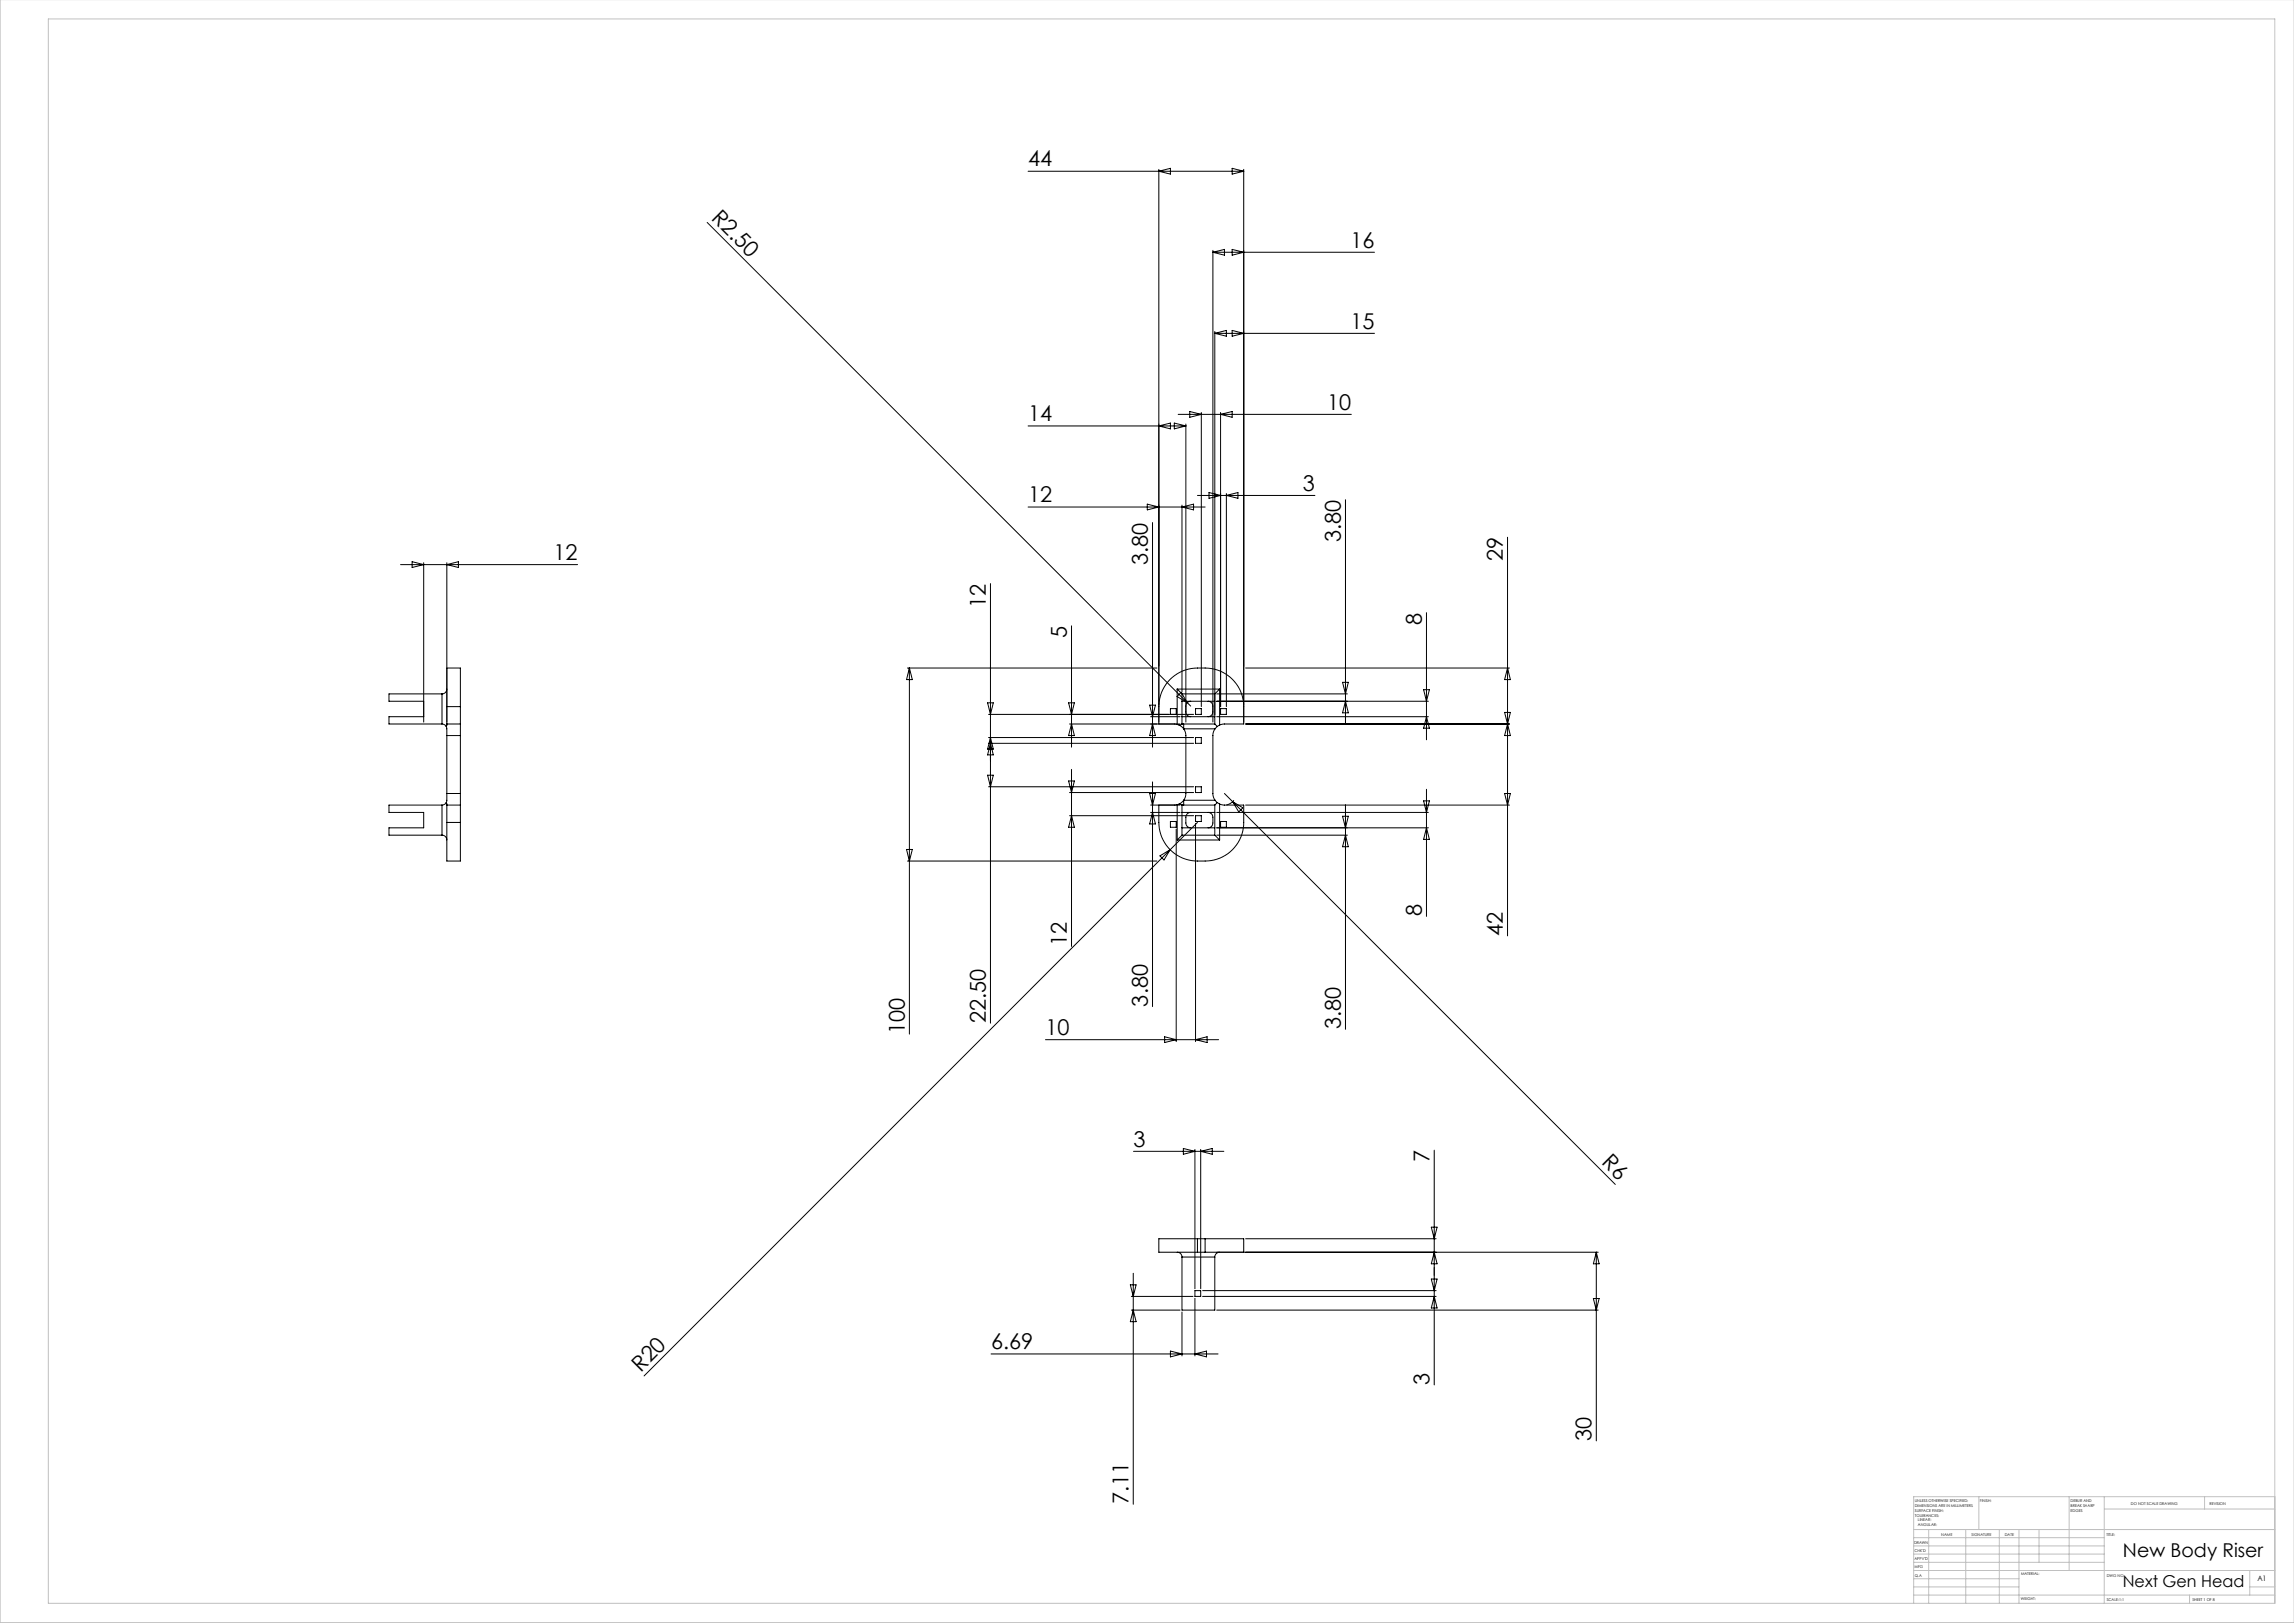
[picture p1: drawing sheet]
<svg xmlns="http://www.w3.org/2000/svg" width="1189mm" height="841mm" viewBox="0 0 1189 841" stroke-linecap="round" stroke-linejoin="round" font-family="sans-serif">
<defs><g id="words">
<g font-size="11.3">
<text x="533" y="86">44</text>
<text x="368" y="114" transform="rotate(45 368 114)">R2.50</text>
<text x="700" y="128">16</text>
<text x="700" y="170">15</text>
<text x="688" y="212">10</text>
<text x="533" y="218">14</text>
<text x="675" y="254">3</text>
<text x="533" y="260">12</text>
<text x="695" y="281" transform="rotate(-90 695 281)">3.80</text>
<text x="287" y="290">12</text>
<text x="595" y="293" transform="rotate(-90 595 293)">3.80</text>
<text x="779" y="291" transform="rotate(-90 779 291)">29</text>
<text x="511" y="315" transform="rotate(-90 511 315)">12</text>
<text x="737" y="324" transform="rotate(-90 737 324)">8</text>
<text x="553" y="331" transform="rotate(-90 553 331)">5</text>
<text x="737" y="475" transform="rotate(-90 737 475)">8</text>
<text x="779" y="485" transform="rotate(-90 779 485)">42</text>
<text x="553" y="490" transform="rotate(-90 553 490)">12</text>
<text x="595" y="522" transform="rotate(-90 595 522)">3.80</text>
<text x="511" y="530" transform="rotate(-90 511 530)">22.50</text>
<text x="695" y="533" transform="rotate(-90 695 533)">3.80</text>
<text x="469" y="536" transform="rotate(-90 469 536)">100</text>
<text x="542" y="536">10</text>
<text x="588" y="594">3</text>
<text x="741" y="602" transform="rotate(-90 741 602)">7</text>
<text x="830" y="603" transform="rotate(45 830 603)">R6</text>
<text x="514" y="699">6.69</text>
<text x="332" y="711" transform="rotate(-45 332 711)">R20</text>
<text x="741" y="718" transform="rotate(-90 741 718)">3</text>
<text x="825" y="747" transform="rotate(-90 825 747)">30</text>
<text x="585" y="779" transform="rotate(-90 585 779)">7.11</text>
</g>
<text font-size="9.9" x="1100" y="807">New Body Riser</text>
<text font-size="8.5" x="1100" y="823">Next Gen Head</text>
<text font-size="3.9" x="1170" y="819">A1</text>
<g font-size="2">
<text x="992" y="778">UNLESS OTHERWISE SPECIFIED:</text>
<text x="1026" y="778">FINISH:</text>
<text x="1073" y="778">DEBUR AND</text>
<text x="1104" y="780">DO NOT SCALE DRAWING</text>
<text x="1145" y="780">REVISION</text>
<text x="992" y="781">DIMENSIONS ARE IN MILLIMETERS</text>
<text x="992" y="783">SURFACE FINISH:</text>
<text x="992" y="786">TOLERANCES:</text>
<text x="1073" y="781">BREAK SHARP</text>
<text x="1073" y="783">EDGES</text>
<text x="994" y="788">LINEAR:</text>
<text x="994" y="791">ANGULAR:</text>
<text x="1006" y="796">NAME</text>
<text x="1022" y="796">SIGNATURE</text>
<text x="1039" y="796">DATE</text>
<text x="1092" y="796">TITLE:</text>
<text x="992" y="800">DRAWN</text>
<text x="992" y="808">APPV'D</text>
<text x="992" y="804">CHK'D</text>
<text x="992" y="813">MFG</text>
<text x="993" y="817">Q.A</text>
<text x="1048" y="816">MATERIAL:</text>
<text x="1092" y="817">DWG NO.</text>
<text x="1047" y="829">WEIGHT:</text>
<text x="1092" y="829">SCALE:1:1</text>
<text x="1136" y="829">SHEET 1 OF 8</text>
</g>
</g></defs>
<g fill="none" stroke="#000" stroke-width=".52">
<path d="M533 89h112M601 88v287M601 89l6-2v3zM639 87l6 2-6 1zM645 88v287h-10l-3 1M367 115l248 249M629 130v244M629 131h83M629 131l6-2v3zM639 129l6 2-6 1zM630 173l6-2v3zM630 172v203"/>
<path d="M630 173h82M639 171l6 2-6 1zM609 219l6 2-6 1zM611 215h89M615 220v154M617 213l6 2-6 1zM623 214v152M633 215l6-2v3zM633 214v152M533 221h82M601 221l6-2v3zM621 257h61"/>
<path d="M627 255l6 2-6 1zM636 256v110M636 257l6-2v3zM697 259v116M533 263h92M595 261l6 2-6 1zM597 271v116M613 262v97M613 263l6-2v3zM781 278v207M208 293h91M214 291l6 2-6 1z"/>
<path d="M220 292v82M232 292v83M232 293l6-2v3zM513 302v228M739 317v66M555 324v63M229 360h-27v3h18M229 360v15M232 346h7v20h-7zM232 357a2.5 2.5 0 0 1-3 3M470 346h130M471 346v190"/>
<path d="M471 346l2 6h-3zM610 357l3 3M610 357v18M610 357h22M613 360v15M631 360h67M632 357l-2 3h-17M632 357v19M646 346h136M696 354h3l-2 6zM738 357h3l-2 6zM781 346l2 6h-3z"/>
<path d="M220 371h-18v4h27M229 375l2 1M231 376l1 5M232 375l-1 1M232 375h7M239 375v6M239 366v9M512 364h3l-2 6zM512 370h107M554 364h3l-2 6zM555 375l2 6h-3zM596 365h3l-2 6z"/>
<path d="M596 371h16M597 375l2 6h-3zM601 366a21 21 0 0 1 24-20 20 20 0 0 1 20 20M607 370v-3h3v3M609 375h1M610 361l2-2 3 5zM610 375l4 3M612 375h-58M613 375h-3M613 375h.1M613 375h17M613 371h17"/>
<path d="M613 363h17M614 375v3M614 378l1 3v30l-1 4M614 378h16M615 369a2.5 2.5 0 0 0 2 2M615 364l2 2M617 363a2.5 2.5 0 0 0-2 3M620 367h3v3h-3zM626 363a2.5 2.5 0 0 1 3 3M629 369a2.5 2.5 0 0 1-3 2M630 375l1 1M630 378l-1 3v31l1 3"/>
<path d="M631 371h109M631 363h109M631 376l-1 2M632 376h-1M633 367h3v3h-3zM646 375h136M697 363l2 6h-3zM739 371l2 6h-3zM780 369h3l-2 6zM781 375l2 6h-3zM232 381v30M232 381h7"/>
<path d="M239 381v30M512 382h107M512 385h107M513 382l2 6h-3zM513 385l2 6h-3zM555 399v91M620 382h3v3h-3zM229 417h-27v4h18v8h-18v4h27M229 417v16M231 416l1 1M231 416l-2 1M232 411l-1 5"/>
<path d="M232 417v9M232 417h7M232 411h7M239 411v6M239 417v9M512 402h3l-2 6zM512 408h107M554 405h3l-2 6zM554 411h65M596 411h3l-2 6zM596 417h16M597 405v117"/>
<path d="M610 417h3M610 417h-1M610 417v18M613 417h.1M613 417v16M613 417h17M614 415l-4 2M614 415v2M614 415h16M620 408h3v3h-3zM630 417v16M630 415l1 1"/>
<path d="M631 416l-1 1M631 416l1 1M632 417h2h11v9a21 21 0 0 1-24 20 20 20 0 0 1-20-20v-9M632 417v18M635 411l4 4M639 415l198 199M639 415l5 4-2 2zM640 415l-2 1-2 1M646 417h136M697 417v116M738 415h3l-2 6zM739 409v66"/>
<path d="M780 411h3l-2 6zM229 433a2.5 2.5 0 0 1 3 2M232 426v20h7v-20M232 426h7M554 423h65M555 423l2 6h-3zM596 421h16M597 421l2 6h-3zM607 426h3v3h-3zM610 430v110M610 435h22M613 433l-3 2"/>
<path d="M613 433h17M613 429h17M613 421h17M617 421a2.5 2.5 0 0 0-2 2v3a2.5 2.5 0 0 0 2 3M620 427v113M620 423h3v3h-3zM621 426l-287 287M626 421a2.5 2.5 0 0 1 3 2v3a2.5 2.5 0 0 1-3 3M630 433l2 2M631 433h67M631 421h109M633 426h3v3h-3z"/>
<path d="M696 423h3l-2 6zM697 433l2 6h-3zM739 429l2 6h-3zM740 429h-109M470 440h3l-2 6zM470 446h130M601 443l5-3-3 6zM542 539h90M604 537l6 2-6 1zM620 539l6-2v3zM588 597h46M613 595l6 2-6 1z"/>
<path d="M619 596v72M622 596v72M622 597l6-2v3zM743 596v122M742 636h3l-2 6zM587 660v119M610 649h1a2.4 2.4 0 0 1 2 2M613 651v28h17v-28M613 651h17M621 642h-20v7h20M621 642h4M621 649h4"/>
<path d="M621 642v7M625 642h20v7h-20M625 642v7M631 649h197M632 649a2.5 2.5 0 0 0-2 2M646 642h98M743 649l2 6h-3zM827 649l2 6h-3zM827 649v98M586 666h3l-2 6zM586 672h32M586 679h26"/>
<path d="M587 679l2 6h-3zM613 680v23M619 669h3v3h-3zM619 673v30M623 672h121M623 669h121M631 679h197M742 663h3l-2 6zM743 672l2 6h-3zM826 673h3l-2 6zM514 702h117M607 700l6 2-6 1z"/>
<path d="M619 702l6-2v3z"/>
</g>
<g fill="none" stroke="#c0c0c0" stroke-width=".52">
<path d="M0 0v841h1189M25 10h1154v821h-1154zM1026 776v17M1072 776v38M1091 776v55M1143 776v6M1179 776h-187v55M992 793h187M992 797h99M1000 793v38M1019 793v38M1036 793v38"/>
<path d="M1046 793v38M1057 793v17M1091 782h88M992 810h99M992 805h99M992 801h99M992 818h54M992 814h187M1166 814v13M992 827h187M992 822h54M1135 827v4"/>
<path d="M1166 822h13"/>
</g>
<use href="#words"/>
</svg>
